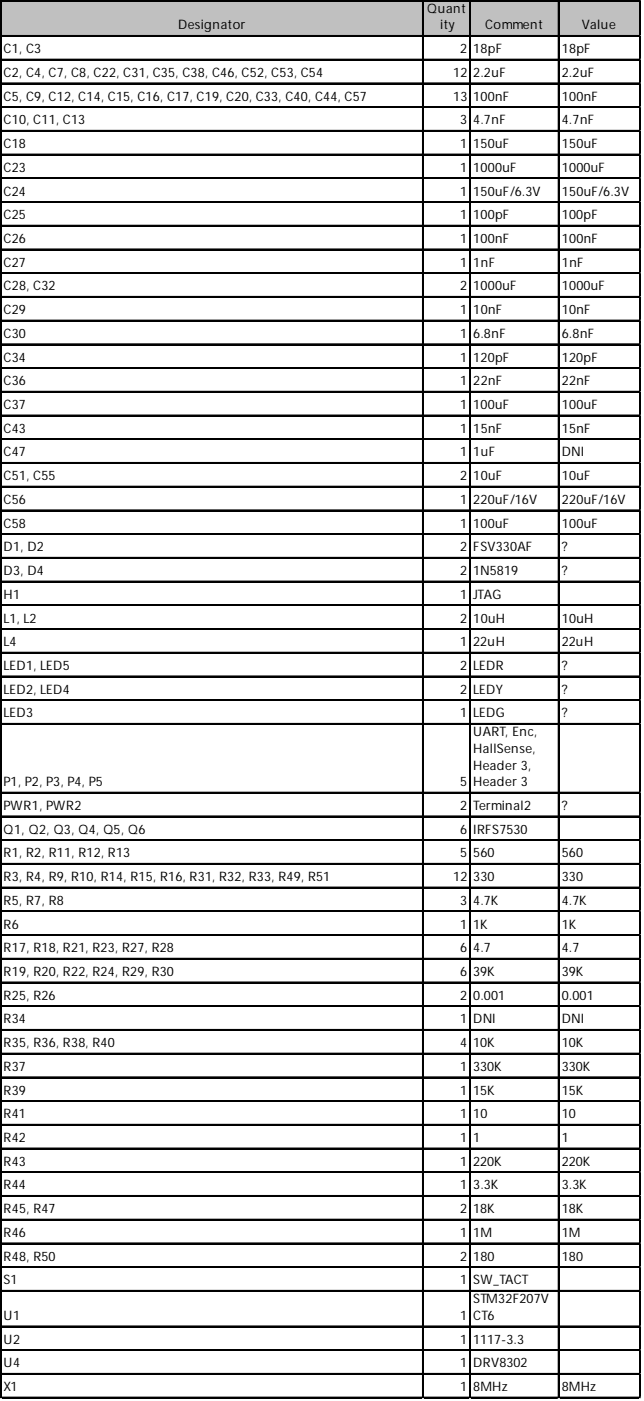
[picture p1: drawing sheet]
<svg xmlns="http://www.w3.org/2000/svg" width="191mm" height="416mm" viewBox="0 0 191 416" stroke-linecap="round" stroke-linejoin="round" font-family="sans-serif">
<defs><g id="words">
<g font-size="3.9">
<text x="126.9" y="3.8">Quant</text>
<text x="52.9" y="8.7">Designator</text>
<text x="130.7" y="8.7">ity</text>
<text x="144" y="8.7">Comment</text>
<text x="172.8" y="8.7">Value</text>
<text x="1.1" y="15.8">C1, C3</text>
<text x="136.7" y="15.8">2</text>
<text x="140.5" y="15.8">18pF</text>
<text x="166.8" y="15.8">18pF</text>
<text x="1.1" y="22.8">C2, C4, C7, C8, C22, C31, C35, C38, C46, C52, C53, C54</text>
<text x="134.6" y="22.8">12</text>
<text x="140.5" y="22.8">2.2uF</text>
<text x="166.8" y="22.8">2.2uF</text>
<text x="1.1" y="29.9">C5, C9, C12, C14, C15, C16, C17, C19, C20, C33, C40, C44, C57</text>
<text x="134.6" y="29.9">13</text>
<text x="140.5" y="29.9">100nF</text>
<text x="166.8" y="29.9">100nF</text>
<text x="1.1" y="36.9">C10, C11, C13</text>
<text x="136.7" y="36.9">3</text>
<text x="140.5" y="36.9">4.7nF</text>
<text x="166.8" y="36.9">4.7nF</text>
<text x="1.1" y="44">C18</text>
<text x="136.7" y="44">1</text>
<text x="140.5" y="44">150uF</text>
<text x="166.8" y="44">150uF</text>
<text x="1.1" y="51">C23</text>
<text x="136.7" y="51">1</text>
<text x="140.5" y="51">1000uF</text>
<text x="166.8" y="51">1000uF</text>
<text x="1.1" y="58">C24</text>
<text x="136.7" y="58">1</text>
<text x="140.5" y="58">150uF/6.3V</text>
<text x="166.8" y="58">150uF/6.3V</text>
<text x="1.1" y="65.1">C25</text>
<text x="136.7" y="65.1">1</text>
<text x="140.5" y="65.1">100pF</text>
<text x="166.8" y="65.1">100pF</text>
<text x="1.1" y="72.1">C26</text>
<text x="136.7" y="72.1">1</text>
<text x="140.5" y="72.1">100nF</text>
<text x="166.8" y="72.1">100nF</text>
<text x="1.1" y="79.2">C27</text>
<text x="136.7" y="79.2">1</text>
<text x="140.5" y="79.2">1nF</text>
<text x="166.8" y="79.2">1nF</text>
<text x="1.1" y="86.2">C28, C32</text>
<text x="136.7" y="86.2">2</text>
<text x="140.5" y="86.2">1000uF</text>
<text x="166.8" y="86.2">1000uF</text>
<text x="1.1" y="93.3">C29</text>
<text x="136.7" y="93.3">1</text>
<text x="140.5" y="93.3">10nF</text>
<text x="166.8" y="93.3">10nF</text>
<text x="1.1" y="100.3">C30</text>
<text x="136.7" y="100.3">1</text>
<text x="140.5" y="100.3">6.8nF</text>
<text x="166.8" y="100.3">6.8nF</text>
<text x="1.1" y="107.3">C34</text>
<text x="136.7" y="107.3">1</text>
<text x="140.5" y="107.3">120pF</text>
<text x="166.8" y="107.3">120pF</text>
<text x="1.1" y="114.4">C36</text>
<text x="136.7" y="114.4">1</text>
<text x="140.5" y="114.4">22nF</text>
<text x="166.8" y="114.4">22nF</text>
<text x="1.1" y="121.4">C37</text>
<text x="136.7" y="121.4">1</text>
<text x="140.5" y="121.4">100uF</text>
<text x="166.8" y="121.4">100uF</text>
<text x="1.1" y="128.5">C43</text>
<text x="136.7" y="128.5">1</text>
<text x="140.5" y="128.5">15nF</text>
<text x="166.8" y="128.5">15nF</text>
<text x="1.1" y="135.5">C47</text>
<text x="136.7" y="135.5">1</text>
<text x="140.5" y="135.5">1uF</text>
<text x="166.8" y="135.5">DNI</text>
<text x="1.1" y="142.6">C51, C55</text>
<text x="136.7" y="142.6">2</text>
<text x="140.5" y="142.6">10uF</text>
<text x="166.8" y="142.6">10uF</text>
<text x="1.1" y="149.6">C56</text>
<text x="136.7" y="149.6">1</text>
<text x="140.5" y="149.6">220uF/16V</text>
<text x="166.8" y="149.6">220uF/16V</text>
<text x="1.1" y="156.6">C58</text>
<text x="136.7" y="156.6">1</text>
<text x="140.5" y="156.6">100uF</text>
<text x="166.8" y="156.6">100uF</text>
<text x="1.1" y="163.7">D1, D2</text>
<text x="136.7" y="163.7">2</text>
<text x="140.5" y="163.7">FSV330AF</text>
<text x="166.8" y="163.7">?</text>
<text x="1.1" y="170.7">D3, D4</text>
<text x="136.7" y="170.7">2</text>
<text x="140.5" y="170.7">1N5819</text>
<text x="166.8" y="170.7">?</text>
<text x="1.1" y="177.8">H1</text>
<text x="136.7" y="177.8">1</text>
<text x="140.5" y="177.8">JTAG</text>
<text x="1.1" y="184.8">L1, L2</text>
<text x="136.7" y="184.8">2</text>
<text x="140.5" y="184.8">10uH</text>
<text x="166.8" y="184.8">10uH</text>
<text x="1.1" y="191.9">L4</text>
<text x="136.7" y="191.9">1</text>
<text x="140.5" y="191.9">22uH</text>
<text x="166.8" y="191.9">22uH</text>
<text x="1.1" y="198.9">LED1, LED5</text>
<text x="136.7" y="198.9">2</text>
<text x="140.5" y="198.9">LEDR</text>
<text x="166.8" y="198.9">?</text>
<text x="1.1" y="205.9">LED2, LED4</text>
<text x="136.7" y="205.9">2</text>
<text x="140.5" y="205.9">LEDY</text>
<text x="166.8" y="205.9">?</text>
<text x="1.1" y="213">LED3</text>
<text x="136.7" y="213">1</text>
<text x="140.5" y="213">LEDG</text>
<text x="166.8" y="213">?</text>
<text x="140.5" y="218.6">UART, Enc,</text>
<text x="140.5" y="223.5">HallSense,</text>
<text x="1.1" y="233.4">P1, P2, P3, P4, P5</text>
<text x="136.7" y="233.4">5</text>
<text x="140.5" y="228.5">Header 3,</text>
<text x="140.5" y="233.4">Header 3</text>
<text x="1.1" y="240.4">PWR1, PWR2</text>
<text x="136.7" y="240.4">2</text>
<text x="140.5" y="240.4">Terminal2</text>
<text x="166.8" y="240.4">?</text>
<text x="1.1" y="247.5">Q1, Q2, Q3, Q4, Q5, Q6</text>
<text x="136.7" y="247.5">6</text>
<text x="140.5" y="247.5">IRFS7530</text>
<text x="1.1" y="254.5">R1, R2, R11, R12, R13</text>
<text x="136.7" y="254.5">5</text>
<text x="140.5" y="254.5">560</text>
<text x="166.8" y="254.5">560</text>
<text x="1.1" y="261.6">R3, R4, R9, R10, R14, R15, R16, R31, R32, R33, R49, R51</text>
<text x="134.6" y="261.6">12</text>
<text x="140.5" y="261.6">330</text>
<text x="166.8" y="261.6">330</text>
<text x="1.1" y="268.6">R5, R7, R8</text>
<text x="136.7" y="268.6">3</text>
<text x="140.5" y="268.6">4.7K</text>
<text x="166.8" y="268.6">4.7K</text>
<text x="1.1" y="275.7">R6</text>
<text x="136.7" y="275.7">1</text>
<text x="140.5" y="275.7">1K</text>
<text x="166.8" y="275.7">1K</text>
<text x="1.1" y="282.7">R17, R18, R21, R23, R27, R28</text>
<text x="136.7" y="282.7">6</text>
<text x="140.5" y="282.7">4.7</text>
<text x="166.8" y="282.7">4.7</text>
<text x="1.1" y="289.7">R19, R20, R22, R24, R29, R30</text>
<text x="136.7" y="289.7">6</text>
<text x="140.5" y="289.7">39K</text>
<text x="166.8" y="289.7">39K</text>
<text x="1.1" y="296.8">R25, R26</text>
<text x="136.7" y="296.8">2</text>
<text x="140.5" y="296.8">0.001</text>
<text x="166.8" y="296.8">0.001</text>
<text x="1.1" y="303.8">R34</text>
<text x="136.7" y="303.8">1</text>
<text x="140.5" y="303.8">DNI</text>
<text x="166.8" y="303.8">DNI</text>
<text x="1.1" y="310.9">R35, R36, R38, R40</text>
<text x="136.7" y="310.9">4</text>
<text x="140.5" y="310.9">10K</text>
<text x="166.8" y="310.9">10K</text>
<text x="1.1" y="317.9">R37</text>
<text x="136.7" y="317.9">1</text>
<text x="140.5" y="317.9">330K</text>
<text x="166.8" y="317.9">330K</text>
<text x="1.1" y="325">R39</text>
<text x="136.7" y="325">1</text>
<text x="140.5" y="325">15K</text>
<text x="166.8" y="325">15K</text>
<text x="1.1" y="332">R41</text>
<text x="136.7" y="332">1</text>
<text x="140.5" y="332">10</text>
<text x="166.8" y="332">10</text>
<text x="1.1" y="339">R42</text>
<text x="136.7" y="339">1</text>
<text x="140.5" y="339">1</text>
<text x="166.8" y="339">1</text>
<text x="1.1" y="346.1">R43</text>
<text x="136.7" y="346.1">1</text>
<text x="140.5" y="346.1">220K</text>
<text x="166.8" y="346.1">220K</text>
<text x="1.1" y="353.1">R44</text>
<text x="136.7" y="353.1">1</text>
<text x="140.5" y="353.1">3.3K</text>
<text x="166.8" y="353.1">3.3K</text>
<text x="1.1" y="360.2">R45, R47</text>
<text x="136.7" y="360.2">2</text>
<text x="140.5" y="360.2">18K</text>
<text x="166.8" y="360.2">18K</text>
<text x="1.1" y="367.2">R46</text>
<text x="136.7" y="367.2">1</text>
<text x="140.5" y="367.2">1M</text>
<text x="166.8" y="367.2">1M</text>
<text x="1.1" y="374.3">R48, R50</text>
<text x="136.7" y="374.3">2</text>
<text x="140.5" y="374.3">180</text>
<text x="166.8" y="374.3">180</text>
<text x="1.1" y="381.3">S1</text>
<text x="136.7" y="381.3">1</text>
<text x="140.5" y="381.3">SW_TACT</text>
<text x="140.5" y="386.9">STM32F207V</text>
<text x="1.1" y="391.9">U1</text>
<text x="136.7" y="391.9">1</text>
<text x="140.5" y="391.9">CT6</text>
<text x="1.1" y="398.9">U2</text>
<text x="136.7" y="398.9">1</text>
<text x="140.5" y="398.9">1117-3.3</text>
<text x="1.1" y="405.9">U4</text>
<text x="136.7" y="405.9">1</text>
<text x="140.5" y="405.9">DRV8302</text>
<text x="1.1" y="413">X1</text>
<text x="136.7" y="413">1</text>
<text x="140.5" y="413">8MHz</text>
<text x="166.8" y="413">8MHz</text>
</g>
</g></defs>
<path d="M.3 .3h189.9v10.6h-189.9z" fill="#c0c0c0"/>
<g fill="none" stroke="#000" stroke-width=".35">
<path d="M0 0v415.1M.2 0v415.1M.4 0h189.8M.4 .2h189.8M.4 10.6h189.8M.4 10.7h189.8M.4 17.6h189.8M.4 17.8h189.8M125.5 .3v414.8M125.6 .3v414.8M139.5 .3v414.8M139.7 .3v414.8"/>
<path d="M165.8 .3v414.8M165.9 .3v414.8M189.9 .3v414.8M.4 24.6h189.8M.4 24.8h189.8M.4 31.7h189.8M.4 31.9h189.8M.4 38.7h189.8M.4 38.9h189.8M.4 45.8h189.8M.4 45.9h189.8M.4 52.8h189.8"/>
<path d="M.4 53h189.8M.4 59.8h189.8M.4 60h189.8M.4 66.9h189.8M.4 67.1h189.8M.4 73.9h189.8M.4 74.1h189.8M.4 81h189.8M.4 81.2h189.8M.4 88h189.8M.4 88.2h189.8M.4 95.1h189.8"/>
<path d="M.4 95.2h189.8M.4 102.1h189.8M.4 102.3h189.8M.4 109.1h189.8M.4 109.3h189.8M.4 116.2h189.8M.4 116.4h189.8M.4 123.2h189.8M.4 123.4h189.8M.4 130.3h189.8M.4 130.5h189.8M.4 137.3h189.8"/>
<path d="M.4 137.5h189.8M.4 144.4h189.8M.4 144.5h189.8M.4 151.4h189.8M.4 151.6h189.8M.4 158.4h189.8M.4 158.6h189.8M.4 165.5h189.8M.4 165.7h189.8M.4 172.5h189.8M.4 172.7h189.8M.4 179.6h189.8"/>
<path d="M.4 179.8h189.8M.4 186.6h189.8M.4 186.8h189.8M.4 193.7h189.8M.4 193.8h189.8M.4 200.7h189.8M.4 200.9h189.8M.4 207.7h189.8M.4 207.9h189.8M.4 214.8h189.8M.4 215h189.8M.4 235.2h189.8"/>
<path d="M.4 235.4h189.8M.4 242.3h189.8M.4 242.4h189.8M.4 249.3h189.8M.4 249.5h189.8M.4 256.3h189.8M.4 256.5h189.8M.4 263.4h189.8M.4 263.6h189.8M.4 270.4h189.8M.4 270.6h189.8M.4 277.5h189.8"/>
<path d="M.4 277.6h189.8M.4 284.5h189.8M.4 284.7h189.8M.4 291.6h189.8M.4 291.7h189.8M.4 298.6h189.8M.4 298.8h189.8M.4 305.6h189.8M.4 305.8h189.8M.4 312.7h189.8M.4 312.9h189.8M.4 319.7h189.8"/>
<path d="M.4 319.9h189.8M.4 326.8h189.8M.4 326.9h189.8M.4 333.8h189.8M.4 334h189.8M.4 340.9h189.8M.4 341h189.8M.4 347.9h189.8M.4 348.1h189.8M.4 354.9h189.8M.4 355.1h189.8M.4 362h189.8"/>
<path d="M.4 362.2h189.8M.4 369h189.8M.4 369.2h189.8M.4 376.1h189.8M.4 376.2h189.8M.4 383.1h189.8M.4 383.3h189.8M.4 393.7h189.8M.4 393.8h189.8M.4 400.7h189.8M.4 400.9h189.8M.4 407.8h189.8"/>
<path d="M.4 407.9h189.8M.4 414.8h189.8M.4 415h189.8"/>
</g>
<path d="M190.1 .3v414.8" fill="none" stroke="#000" stroke-width=".3"/>
<path d="M0 415.1v.1" fill="none" stroke="#d4d4d4" stroke-width=".35"/>
<path d="M0 415.1l.4 .1z" fill="#d4d4d4"/>
<path d="M125.5 415.1v.1" fill="none" stroke="#d4d4d4" stroke-width=".35"/>
<path d="M125.5 415.1l.3 .1z" fill="#d4d4d4"/>
<path d="M139.5 415.1v.1" fill="none" stroke="#d4d4d4" stroke-width=".35"/>
<path d="M139.5 415.1l.3 .1z" fill="#d4d4d4"/>
<path d="M165.8 415.1v.1" fill="none" stroke="#d4d4d4" stroke-width=".35"/>
<path d="M165.8 415.1l.3 .1z" fill="#d4d4d4"/>
<path d="M189.9 415.1v.1" fill="none" stroke="#d4d4d4" stroke-width=".35"/>
<path d="M189.9 415.1l.3 .1z" fill="#d4d4d4"/>
<use href="#words"/>
</svg>
